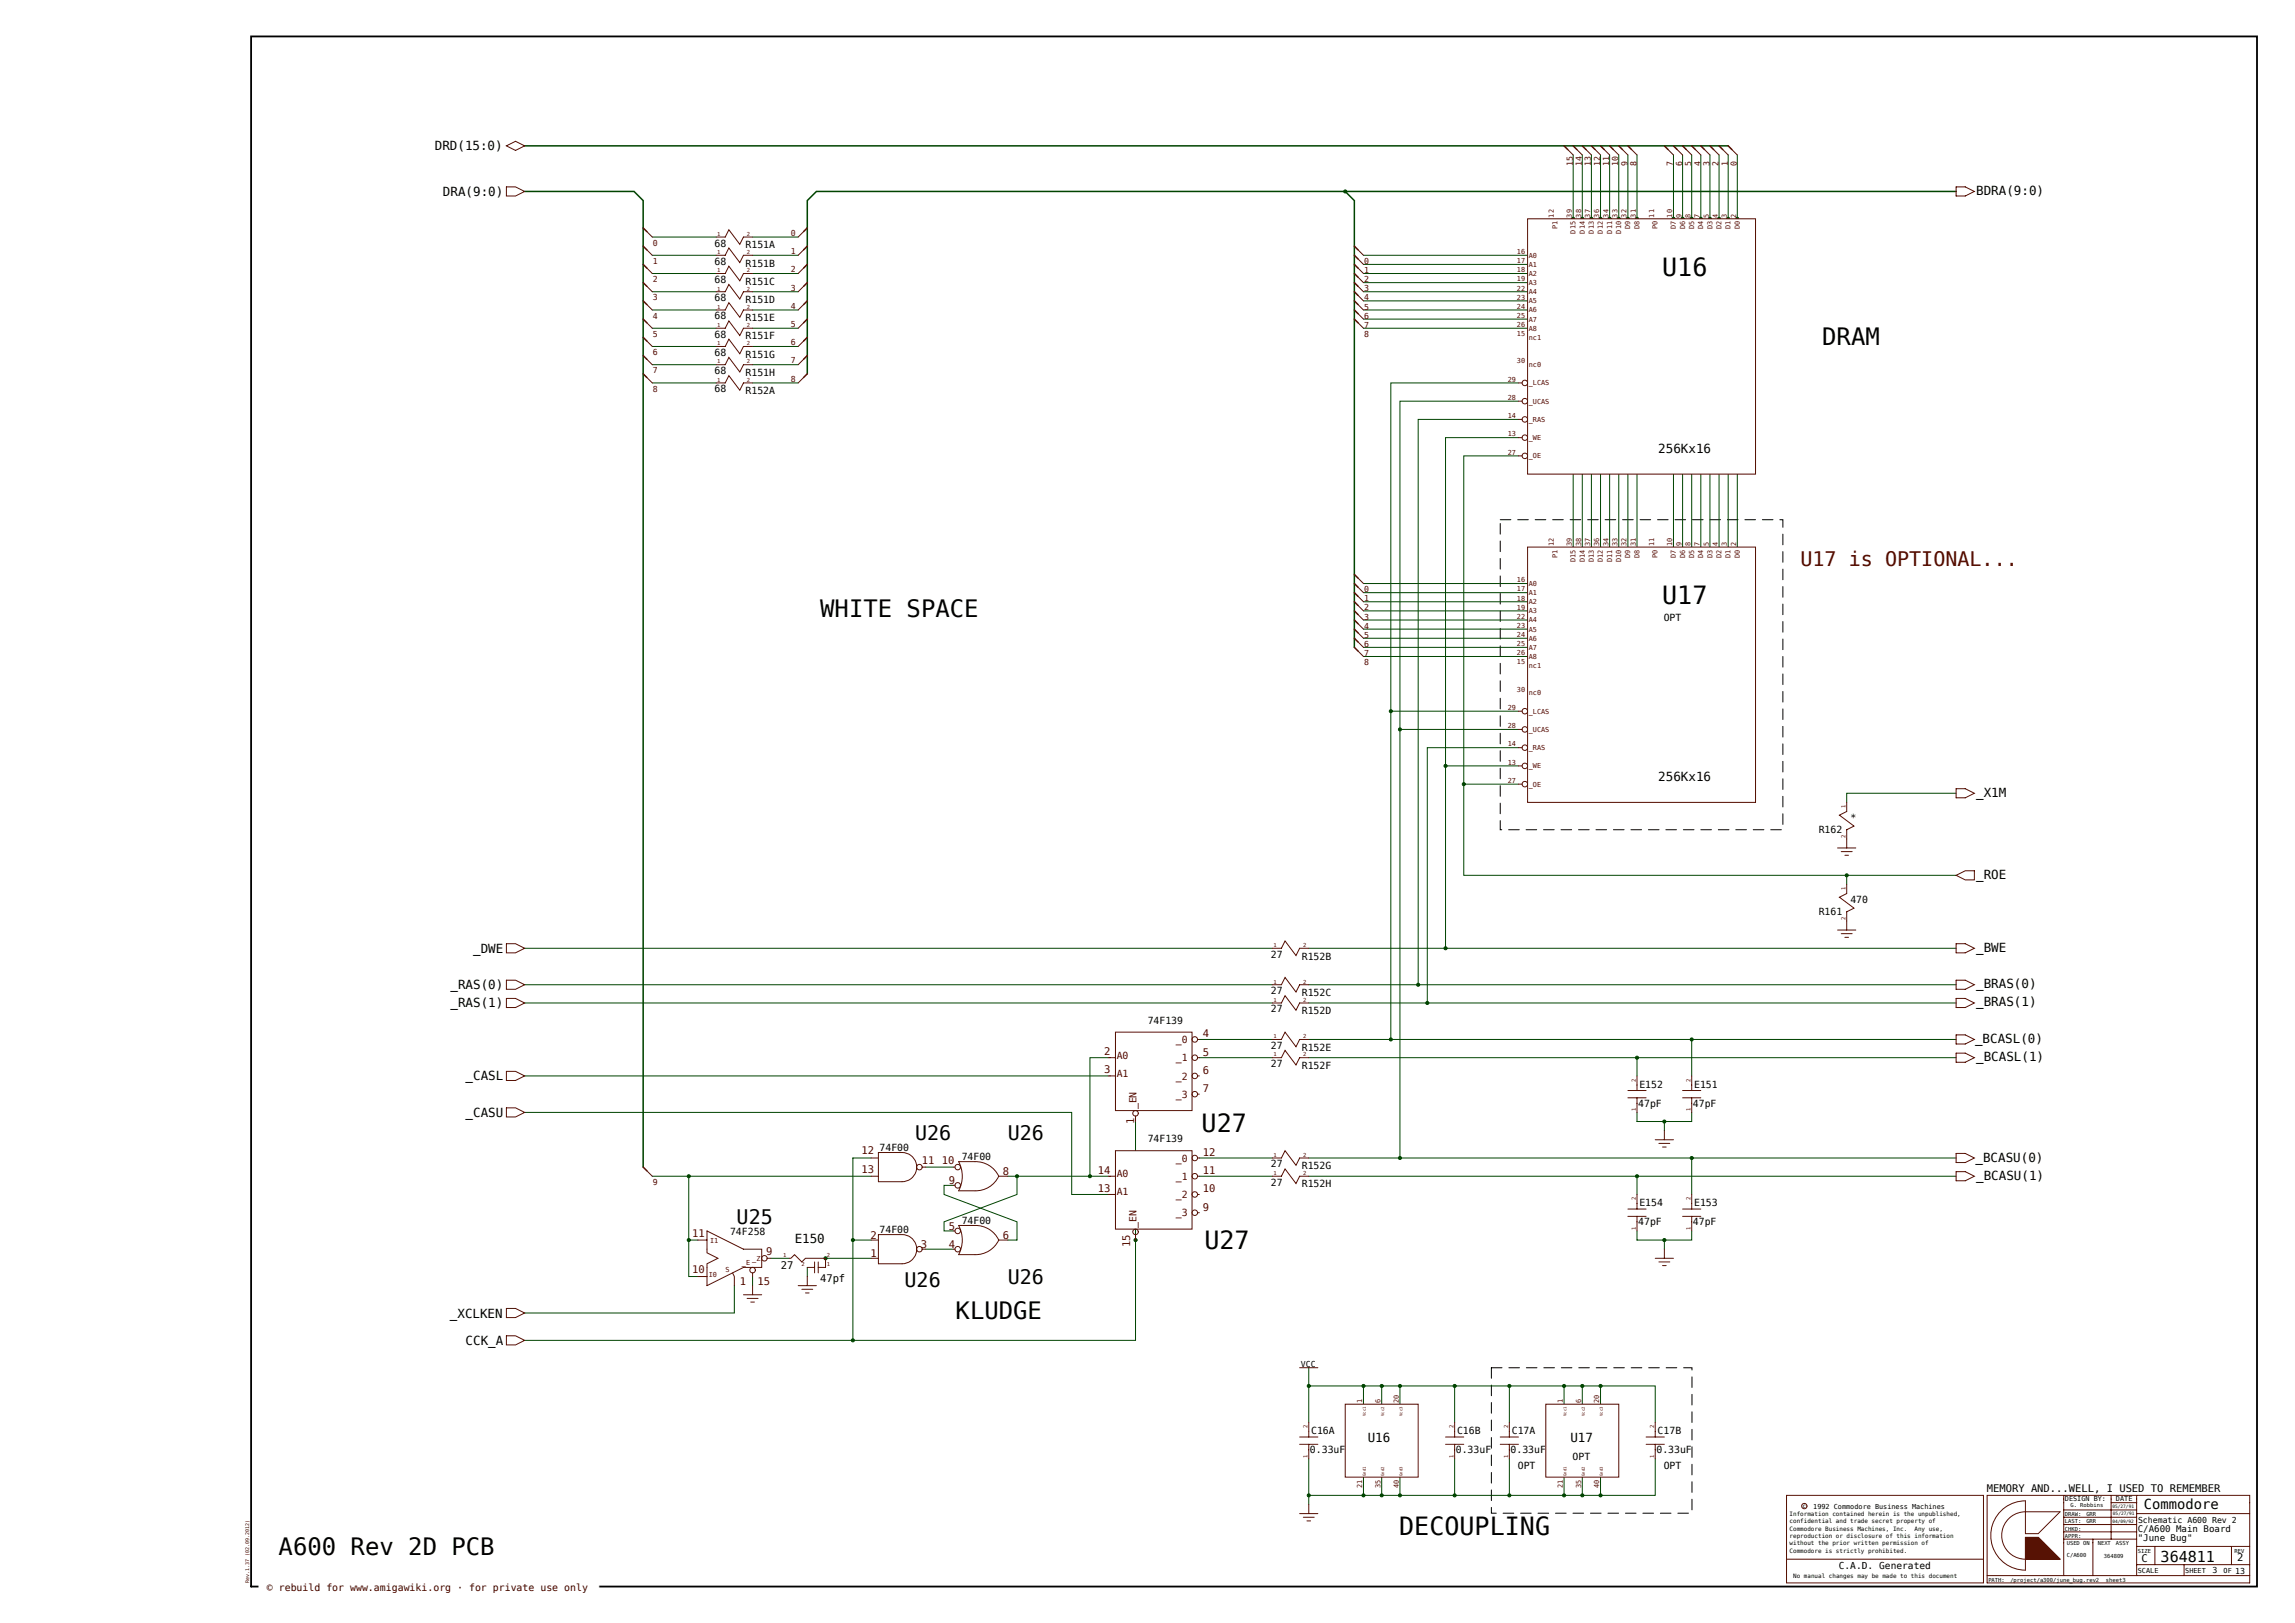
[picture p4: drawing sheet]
<svg xmlns="http://www.w3.org/2000/svg" width="420mm" height="297mm" viewBox="0 0 420 297" stroke-linecap="round" stroke-linejoin="round" font-family="sans-serif">
<defs><g id="words">
<g font-size="4.6">
<text x="304.2" y="50.5">U16</text>
<text x="304.2" y="110.5">U17</text>
<text x="219.9" y="207.2">U27</text>
<text x="220.4" y="228.5">U27</text>
<text x="256.1" y="280.9">DECOUPLING</text>
</g>
<g font-size="4.4">
<text x="333.5" y="63.1">DRAM</text>
<text x="150.1" y="112.9">WHITE SPACE</text>
<text x="174.9" y="241.4">KLUDGE</text>
<text x="51" y="284.5">A600 Rev 2D PCB</text>
</g>
<text font-size="3.7" fill="#500" x="329.5" y="103.6">U17 is OPTIONAL...</text>
<g font-size="3.7">
<text x="167.5" y="208.6">U26</text>
<text x="184.4" y="208.6">U26</text>
<text x="134.8" y="224">U25</text>
<text x="165.5" y="235.5">U26</text>
<text x="184.4" y="234.9">U26</text>
</g>
<text font-size="2.8" x="395.4" y="285.8">364811</text>
<text font-size="2.5" x="392.3" y="276.1">Commodore</text>
<g font-size="2.3">
<text x="79.6" y="27.5">DRD(15:0)</text>
<text x="81.1" y="35.8">DRA(9:0)</text>
<text x="361.7" y="35.7">BDRA(9:0)</text>
<text x="303.5" y="82.9">256Kx16</text>
<text x="303.5" y="142.9">256Kx16</text>
<text x="361.7" y="145.8">_X1M</text>
<text x="361.7" y="160.8">_ROE</text>
<text x="86.6" y="174.3">_DWE</text>
<text x="361.7" y="174.1">_BWE</text>
<text x="82.4" y="181">_RAS(0)</text>
<text x="82.4" y="184.3">_RAS(1)</text>
<text x="361.7" y="180.8">_BRAS(0)</text>
<text x="361.7" y="184.2">_BRAS(1)</text>
<text x="361.5" y="190.9">_BCASL(0)</text>
<text x="85.2" y="197.7">_CASL</text>
<text x="361.7" y="194.2">_BCASL(1)</text>
<text x="85.2" y="204.4">_CASU</text>
<text x="361.5" y="212.6">_BCASU(0)</text>
<text x="361.7" y="215.9">_BCASU(1)</text>
<text x="145.4" y="227.5">E150</text>
<text x="82.3" y="241.1">_XCLKEN</text>
<text x="85.2" y="246.1">CCK_A</text>
<text x="250.3" y="263.9">U16</text>
<text x="287.4" y="263.8">U17</text>
</g>
<g font-size="1.9" fill="#500">
<text x="220.1" y="189.9">4</text>
<text x="202.1" y="193.1">2</text>
<text x="202.1" y="196.4">3</text>
<text x="220.1" y="193.2">5</text>
<text x="220.1" y="196.5">6</text>
<text x="220.1" y="199.9">7</text>
<text x="207.6" y="205.7" transform="rotate(-90 207.6 205.7)">1</text>
<text x="157.7" y="211.2">12</text>
<text x="157.7" y="214.6">13</text>
<text x="168.7" y="213">11</text>
<text x="172.4" y="213">10</text>
<text x="183.5" y="215">8</text>
<text x="200.9" y="214.8">14</text>
<text x="220.1" y="211.5">12</text>
<text x="220.1" y="214.9">11</text>
<text x="173.7" y="216.7">9</text>
<text x="200.9" y="218.1">13</text>
<text x="220.1" y="218.2">10</text>
<text x="220.1" y="221.6">9</text>
<text x="126.7" y="226.3">11</text>
<text x="159.3" y="226.7">2</text>
<text x="173.7" y="225">5</text>
<text x="183.5" y="226.7">6</text>
<text x="126.7" y="233">10</text>
<text x="140.2" y="229.6">9</text>
<text x="159.3" y="230">1</text>
<text x="168.5" y="228.4">3</text>
<text x="173.7" y="228.4">4</text>
<text x="206.8" y="228.2" transform="rotate(-90 206.8 228.2)">15</text>
<text x="135.4" y="235.1">1</text>
<text x="138.6" y="235.2">15</text>
</g>
<g font-size="1.9">
<text x="142.9" y="232.3">27</text>
<text x="150.1" y="234.7">47pf</text>
<text x="363.6" y="273">MEMORY AND...WELL, I USED TO REMEMBER</text>
<text x="391.9" y="285.8">C</text>
<text x="409.4" y="285.7">2</text>
</g>
<g font-size="1.8">
<text x="130.8" y="45.1">68</text>
<text x="136.4" y="45.4">R151A</text>
<text x="130.8" y="48.5">68</text>
<text x="130.8" y="51.8">68</text>
<text x="136.4" y="48.8">R151B</text>
<text x="136.4" y="52.1">R151C</text>
<text x="130.8" y="55.1">68</text>
<text x="130.8" y="58.5">68</text>
<text x="136.4" y="55.4">R151D</text>
<text x="136.4" y="58.8">R151E</text>
<text x="130.8" y="61.8">68</text>
<text x="130.8" y="65.1">68</text>
<text x="136.4" y="62.1">R151F</text>
<text x="136.4" y="65.5">R151G</text>
<text x="130.8" y="68.5">68</text>
<text x="130.8" y="71.8">68</text>
<text x="136.4" y="68.8">R151H</text>
<text x="136.4" y="72.1">R152A</text>
<text x="304.5" y="113.6">OPT</text>
<text x="332.8" y="152.4">R162</text>
<text x="338.6" y="150.3">*</text>
<text x="332.8" y="167.4">R161</text>
<text x="338.6" y="165.3">470</text>
<text x="232.6" y="175.3">27</text>
<text x="238.2" y="175.6">R152B</text>
<text x="232.6" y="181.9">27</text>
<text x="232.6" y="185.3">27</text>
<text x="238.2" y="182.3">R152C</text>
<text x="238.2" y="185.6">R152D</text>
<text x="210" y="187.3">74F139</text>
<text x="232.6" y="192">27</text>
<text x="232.6" y="195.3">27</text>
<text x="238.2" y="192.3">R152E</text>
<text x="238.2" y="195.6">R152F</text>
<text x="299.8" y="202.6">47pF</text>
<text x="300" y="199.1">E152</text>
<text x="309.8" y="202.6">47pF</text>
<text x="310" y="199.1">E151</text>
<text x="210" y="209">74F139</text>
<text x="161" y="210.7">74F00</text>
<text x="176" y="212.4">74F00</text>
<text x="232.6" y="213.6">27</text>
<text x="238.2" y="214">R152G</text>
<text x="232.6" y="217">27</text>
<text x="238.2" y="217.3">R152H</text>
<text x="300" y="220.8">E154</text>
<text x="310" y="220.8">E153</text>
<text x="133.6" y="226">74F258</text>
<text x="161" y="225.7">74F00</text>
<text x="176" y="224">74F00</text>
<text x="299.8" y="224.3">47pF</text>
<text x="309.8" y="224.3">47pF</text>
<text x="240" y="262.5">C16A</text>
<text x="266.7" y="262.5">C16B</text>
<text x="276.7" y="262.5">C17A</text>
<text x="303.4" y="262.5">C17B</text>
<text x="239.7" y="266">0.33uF</text>
<text x="266.4" y="266">0.33uF</text>
<text x="276.4" y="266">0.33uF</text>
<text x="277.8" y="268.8">OPT</text>
<text x="287.8" y="267.1">OPT</text>
<text x="303.1" y="266">0.33uF</text>
<text x="304.5" y="268.8">OPT</text>
<text x="336.5" y="287.1">C.A.D. Generated</text>
</g>
<g font-size="1.8" fill="#500">
<text x="215.2" y="190.9">_0</text>
<text x="204.4" y="193.7">A0</text>
<text x="204.4" y="197.1">A1</text>
<text x="215.2" y="194.2">_1</text>
<text x="215.2" y="197.5">_2</text>
<text x="208" y="203" transform="rotate(-90 208 203)">_EN</text>
<text x="215.2" y="200.9">_3</text>
<text x="204.4" y="215.4">A0</text>
<text x="215.2" y="212.6">_0</text>
<text x="215.2" y="215.9">_1</text>
<text x="204.4" y="218.8">A1</text>
<text x="215.2" y="219.2">_2</text>
<text x="208" y="224.7" transform="rotate(-90 208 224.7)">_EN</text>
<text x="215.2" y="222.6">_3</text>
</g>
<text font-size="1.8" fill="#300" x="48.8" y="291.1">© rebuild for www.amigawiki.org · for private use only</text>
<g font-size="1.7">
<text x="391.2" y="280.4">C/A600 Main Board</text>
<text x="391.2" y="282.1">&quot;June Bug&quot;</text>
</g>
<g font-size="1.5" fill="#500">
<text x="287.8" y="30.4" transform="rotate(-90 287.8 30.4)">15</text>
<text x="289.5" y="30.4" transform="rotate(-90 289.5 30.4)">14</text>
<text x="291.2" y="30.4" transform="rotate(-90 291.2 30.4)">13</text>
<text x="292.8" y="30.4" transform="rotate(-90 292.8 30.4)">12</text>
<text x="294.5" y="30.4" transform="rotate(-90 294.5 30.4)">11</text>
<text x="296.2" y="30.4" transform="rotate(-90 296.2 30.4)">10</text>
<text x="297.8" y="30.4" transform="rotate(-90 297.8 30.4)">9</text>
<text x="299.5" y="30.4" transform="rotate(-90 299.5 30.4)">8</text>
<text x="306.2" y="30.4" transform="rotate(-90 306.2 30.4)">7</text>
<text x="307.8" y="30.4" transform="rotate(-90 307.8 30.4)">6</text>
<text x="309.5" y="30.4" transform="rotate(-90 309.5 30.4)">5</text>
<text x="311.2" y="30.4" transform="rotate(-90 311.2 30.4)">4</text>
<text x="312.8" y="30.4" transform="rotate(-90 312.8 30.4)">3</text>
<text x="314.5" y="30.4" transform="rotate(-90 314.5 30.4)">2</text>
<text x="316.2" y="30.4" transform="rotate(-90 316.2 30.4)">1</text>
<text x="317.8" y="30.4" transform="rotate(-90 317.8 30.4)">0</text>
<text x="119.5" y="45">0</text>
<text x="144.7" y="46.5">1</text>
<text x="144.7" y="43.2">0</text>
<text x="119.5" y="51.6">2</text>
<text x="119.5" y="48.3">1</text>
<text x="144.7" y="53.2">3</text>
<text x="144.7" y="49.8">2</text>
<text x="249.6" y="53.3">3</text>
<text x="249.6" y="51.6">2</text>
<text x="249.6" y="50">1</text>
<text x="249.6" y="48.3">0</text>
<text x="119.5" y="58.3">4</text>
<text x="119.5" y="55">3</text>
<text x="144.7" y="59.8">5</text>
<text x="144.7" y="56.5">4</text>
<text x="249.6" y="60">7</text>
<text x="249.6" y="58.3">6</text>
<text x="249.6" y="56.6">5</text>
<text x="249.6" y="55">4</text>
<text x="119.5" y="65">6</text>
<text x="119.5" y="61.6">5</text>
<text x="144.7" y="63.2">6</text>
<text x="249.6" y="61.6">8</text>
<text x="119.5" y="71.7">8</text>
<text x="119.5" y="68.3">7</text>
<text x="144.7" y="69.8">8</text>
<text x="144.7" y="66.5">7</text>
<text x="249.6" y="113.4">3</text>
<text x="249.6" y="111.7">2</text>
<text x="249.6" y="110">1</text>
<text x="249.6" y="108.4">0</text>
<text x="249.6" y="118.4">6</text>
<text x="249.6" y="116.7">5</text>
<text x="249.6" y="115">4</text>
<text x="249.6" y="121.7">8</text>
<text x="249.6" y="120">7</text>
<text x="119.5" y="216.8">9</text>
</g>
<g font-size="1.5">
<text x="238.1" y="250.1">VCC</text>
<text x="391.3" y="278.8">Schematic A600 Rev 2</text>
<text x="404.9" y="287.9">3</text>
<text x="409.1" y="288">13</text>
</g>
<g font-size="1.3" fill="#500">
<text x="284.3" y="39.8" transform="rotate(-90 284.3 39.8)">12</text>
<text x="285" y="42" transform="rotate(-90 285 42)">P1</text>
<text x="287.7" y="39.8" transform="rotate(-90 287.7 39.8)">39</text>
<text x="289.3" y="39.8" transform="rotate(-90 289.3 39.8)">38</text>
<text x="291" y="39.8" transform="rotate(-90 291 39.8)">37</text>
<text x="292.7" y="39.8" transform="rotate(-90 292.7 39.8)">36</text>
<text x="294.4" y="39.8" transform="rotate(-90 294.4 39.8)">34</text>
<text x="296" y="39.8" transform="rotate(-90 296 39.8)">33</text>
<text x="297.7" y="39.8" transform="rotate(-90 297.7 39.8)">32</text>
<text x="298.4" y="42" transform="rotate(-90 298.4 42)">D9</text>
<text x="299.4" y="39.8" transform="rotate(-90 299.4 39.8)">31</text>
<text x="300" y="42" transform="rotate(-90 300 42)">D8</text>
<text x="302.7" y="39.8" transform="rotate(-90 302.7 39.8)">11</text>
<text x="303.4" y="42" transform="rotate(-90 303.4 42)">P0</text>
<text x="306" y="39.8" transform="rotate(-90 306 39.8)">10</text>
<text x="306.7" y="42" transform="rotate(-90 306.7 42)">D7</text>
<text x="307.7" y="39.8" transform="rotate(-90 307.7 39.8)">9</text>
<text x="308.4" y="42" transform="rotate(-90 308.4 42)">D6</text>
<text x="309.4" y="39.8" transform="rotate(-90 309.4 39.8)">8</text>
<text x="310" y="42" transform="rotate(-90 310 42)">D5</text>
<text x="311" y="39.8" transform="rotate(-90 311 39.8)">7</text>
<text x="311.7" y="42" transform="rotate(-90 311.7 42)">D4</text>
<text x="312.7" y="39.8" transform="rotate(-90 312.7 39.8)">5</text>
<text x="313.4" y="42" transform="rotate(-90 313.4 42)">D3</text>
<text x="314.4" y="39.8" transform="rotate(-90 314.4 39.8)">4</text>
<text x="315" y="42" transform="rotate(-90 315 42)">D2</text>
<text x="316" y="39.8" transform="rotate(-90 316 39.8)">3</text>
<text x="316.7" y="42" transform="rotate(-90 316.7 42)">D1</text>
<text x="317.7" y="39.8" transform="rotate(-90 317.7 39.8)">2</text>
<text x="318.4" y="42" transform="rotate(-90 318.4 42)">D0</text>
<text x="277.6" y="46.5">16</text>
<text x="279.8" y="47.2">A0</text>
<text x="288.3" y="42.7" transform="rotate(-90 288.3 42.7)">D15</text>
<text x="290" y="42.7" transform="rotate(-90 290 42.7)">D14</text>
<text x="291.7" y="42.7" transform="rotate(-90 291.7 42.7)">D13</text>
<text x="293.4" y="42.7" transform="rotate(-90 293.4 42.7)">D12</text>
<text x="295" y="42.7" transform="rotate(-90 295 42.7)">D11</text>
<text x="296.7" y="42.7" transform="rotate(-90 296.7 42.7)">D10</text>
<text x="277.6" y="53.2">22</text>
<text x="277.6" y="51.5">19</text>
<text x="277.6" y="49.8">18</text>
<text x="277.6" y="48.2">17</text>
<text x="279.8" y="53.8">A4</text>
<text x="279.8" y="52.2">A3</text>
<text x="279.8" y="50.5">A2</text>
<text x="279.8" y="48.8">A1</text>
<text x="277.6" y="59.8">26</text>
<text x="277.6" y="58.2">25</text>
<text x="277.6" y="56.5">24</text>
<text x="277.6" y="54.8">23</text>
<text x="279.8" y="58.8">A7</text>
<text x="279.8" y="57.2">A6</text>
<text x="279.8" y="55.5">A5</text>
<text x="277.6" y="61.5">15</text>
<text x="279.8" y="62.2">nc1</text>
<text x="279.8" y="60.5">A8</text>
<text x="275.9" y="69.9">29</text>
<text x="277.6" y="66.5">30</text>
<text x="279.8" y="67.2">nc0</text>
<text x="279.8" y="70.5">_LCAS</text>
<text x="275.9" y="73.2">28</text>
<text x="275.9" y="76.5">14</text>
<text x="279.8" y="73.9">_UCAS</text>
<text x="279.8" y="77.2">_RAS</text>
<text x="275.9" y="83.2">27</text>
<text x="275.9" y="79.9">13</text>
<text x="279.8" y="83.9">_OE</text>
<text x="279.8" y="80.5">_WE</text>
<text x="284.3" y="99.9" transform="rotate(-90 284.3 99.9)">12</text>
<text x="287.7" y="99.9" transform="rotate(-90 287.7 99.9)">39</text>
<text x="289.3" y="99.9" transform="rotate(-90 289.3 99.9)">38</text>
<text x="291" y="99.9" transform="rotate(-90 291 99.9)">37</text>
<text x="292.7" y="99.9" transform="rotate(-90 292.7 99.9)">36</text>
<text x="294.4" y="99.9" transform="rotate(-90 294.4 99.9)">34</text>
<text x="296" y="99.9" transform="rotate(-90 296 99.9)">33</text>
<text x="297.7" y="99.9" transform="rotate(-90 297.7 99.9)">32</text>
<text x="299.4" y="99.9" transform="rotate(-90 299.4 99.9)">31</text>
<text x="302.7" y="99.9" transform="rotate(-90 302.7 99.9)">11</text>
<text x="306" y="99.9" transform="rotate(-90 306 99.9)">10</text>
<text x="307.7" y="99.9" transform="rotate(-90 307.7 99.9)">9</text>
<text x="309.4" y="99.9" transform="rotate(-90 309.4 99.9)">8</text>
<text x="311" y="99.9" transform="rotate(-90 311 99.9)">7</text>
<text x="312.7" y="99.9" transform="rotate(-90 312.7 99.9)">5</text>
<text x="314.4" y="99.9" transform="rotate(-90 314.4 99.9)">4</text>
<text x="316" y="99.9" transform="rotate(-90 316 99.9)">3</text>
<text x="317.7" y="99.9" transform="rotate(-90 317.7 99.9)">2</text>
<text x="277.6" y="106.6">16</text>
<text x="279.8" y="107.2">A0</text>
<text x="285" y="102.1" transform="rotate(-90 285 102.1)">P1</text>
<text x="288.3" y="102.8" transform="rotate(-90 288.3 102.8)">D15</text>
<text x="290" y="102.8" transform="rotate(-90 290 102.8)">D14</text>
<text x="291.7" y="102.8" transform="rotate(-90 291.7 102.8)">D13</text>
<text x="293.4" y="102.8" transform="rotate(-90 293.4 102.8)">D12</text>
<text x="295" y="102.8" transform="rotate(-90 295 102.8)">D11</text>
<text x="296.7" y="102.8" transform="rotate(-90 296.7 102.8)">D10</text>
<text x="298.4" y="102.1" transform="rotate(-90 298.4 102.1)">D9</text>
<text x="300" y="102.1" transform="rotate(-90 300 102.1)">D8</text>
<text x="303.4" y="102.1" transform="rotate(-90 303.4 102.1)">P0</text>
<text x="306.7" y="102.1" transform="rotate(-90 306.7 102.1)">D7</text>
<text x="308.4" y="102.1" transform="rotate(-90 308.4 102.1)">D6</text>
<text x="310" y="102.1" transform="rotate(-90 310 102.1)">D5</text>
<text x="311.7" y="102.1" transform="rotate(-90 311.7 102.1)">D4</text>
<text x="313.4" y="102.1" transform="rotate(-90 313.4 102.1)">D3</text>
<text x="315" y="102.1" transform="rotate(-90 315 102.1)">D2</text>
<text x="316.7" y="102.1" transform="rotate(-90 316.7 102.1)">D1</text>
<text x="318.4" y="102.1" transform="rotate(-90 318.4 102.1)">D0</text>
<text x="277.6" y="113.2">22</text>
<text x="277.6" y="111.6">19</text>
<text x="277.6" y="109.9">18</text>
<text x="277.6" y="108.2">17</text>
<text x="279.8" y="113.9">A4</text>
<text x="279.8" y="112.2">A3</text>
<text x="279.8" y="110.6">A2</text>
<text x="279.8" y="108.9">A1</text>
<text x="277.6" y="119.9">26</text>
<text x="277.6" y="118.2">25</text>
<text x="277.6" y="116.6">24</text>
<text x="277.6" y="114.9">23</text>
<text x="279.8" y="118.9">A7</text>
<text x="279.8" y="117.2">A6</text>
<text x="279.8" y="115.6">A5</text>
<text x="277.6" y="121.6">15</text>
<text x="279.8" y="122.2">nc1</text>
<text x="279.8" y="120.6">A8</text>
<text x="275.9" y="129.9">29</text>
<text x="277.6" y="126.6">30</text>
<text x="279.8" y="127.3">nc0</text>
<text x="279.8" y="130.6">_LCAS</text>
<text x="275.9" y="133.3">28</text>
<text x="275.9" y="136.6">14</text>
<text x="279.8" y="133.9">_UCAS</text>
<text x="279.8" y="137.3">_RAS</text>
<text x="275.9" y="143.3">27</text>
<text x="275.9" y="139.9">13</text>
<text x="279.8" y="143.9">_OE</text>
<text x="279.8" y="140.6">_WE</text>
<text x="129.9" y="227.5">I1</text>
<text x="129.7" y="233.7">I0</text>
<text x="132.7" y="232.7">S</text>
<text x="135.8" y="231.5">_E</text>
<text x="137.7" y="230.7">_Z</text>
<text x="249.3" y="256.7" transform="rotate(-90 249.3 256.7)">1</text>
<text x="252.6" y="256.7" transform="rotate(-90 252.6 256.7)">6</text>
<text x="256" y="256.7" transform="rotate(-90 256 256.7)">20</text>
<text x="286" y="256.7" transform="rotate(-90 286 256.7)">1</text>
<text x="289.3" y="256.7" transform="rotate(-90 289.3 256.7)">6</text>
<text x="292.7" y="256.7" transform="rotate(-90 292.7 256.7)">20</text>
<text x="249.3" y="272.3" transform="rotate(-90 249.3 272.3)">21</text>
<text x="252.6" y="272.3" transform="rotate(-90 252.6 272.3)">35</text>
<text x="256" y="272.3" transform="rotate(-90 256 272.3)">40</text>
<text x="286" y="272.3" transform="rotate(-90 286 272.3)">21</text>
<text x="289.3" y="272.3" transform="rotate(-90 289.3 272.3)">35</text>
<text x="292.7" y="272.3" transform="rotate(-90 292.7 272.3)">40</text>
</g>
<g font-size="1.3">
<text x="377.9" y="274.8">DESIGN BY:</text>
<text x="387.2" y="274.8">DATE</text>
<text x="331.8" y="276.1">1992 Commodore Business Machines</text>
<text x="391.2" y="287.8">SCALE</text>
<text x="399.9" y="287.8">SHEET</text>
<text x="406.9" y="287.8">OF</text>
</g>
<g font-size="1.1">
<text x="329.9" y="276">c</text>
<text x="327.5" y="277.4">Information contained herein is the unpublished,</text>
<text x="327.5" y="278.8">confidential and trade secret property of</text>
<text x="327.5" y="280.1">Commodore Business Machines, Inc.</text>
<text x="327.5" y="281.4">reproduction or disclosure of this information</text>
<text x="350.4" y="280.1">Any use,</text>
<text x="327.5" y="282.8">without the prior written permission of</text>
<text x="327.5" y="284.1">Commodore is strictly prohibited.</text>
<text x="328.2" y="288.8">No manual changes may be made to this document</text>
</g>
<g font-size="1" fill="#500">
<text x="131.3" y="43.2">1</text>
<text x="131.3" y="46.5">1</text>
<text x="136.7" y="43.2">2</text>
<text x="136.7" y="46.5">2</text>
<text x="131.3" y="49.8">1</text>
<text x="131.3" y="53.2">1</text>
<text x="136.7" y="49.8">2</text>
<text x="136.7" y="53.2">2</text>
<text x="131.3" y="56.5">1</text>
<text x="131.3" y="59.8">1</text>
<text x="136.7" y="56.5">2</text>
<text x="136.7" y="59.8">2</text>
<text x="131.3" y="63.2">1</text>
<text x="136.7" y="63.2">2</text>
<text x="131.3" y="66.5">1</text>
<text x="131.3" y="69.9">1</text>
<text x="136.7" y="66.5">2</text>
<text x="136.7" y="69.9">2</text>
<text x="337.7" y="147.9" transform="rotate(-90 337.7 147.9)">1</text>
<text x="337.7" y="153.3" transform="rotate(-90 337.7 153.3)">2</text>
<text x="337.7" y="162.9" transform="rotate(-90 337.7 162.9)">1</text>
<text x="233.1" y="173.3">1</text>
<text x="238.5" y="173.3">2</text>
<text x="337.7" y="168.3" transform="rotate(-90 337.7 168.3)">2</text>
<text x="233.1" y="180">1</text>
<text x="238.5" y="180">2</text>
<text x="233.1" y="183.3">1</text>
<text x="238.5" y="183.3">2</text>
<text x="233.1" y="190">1</text>
<text x="238.5" y="190">2</text>
<text x="233.1" y="193.3">1</text>
<text x="238.5" y="193.3">2</text>
<text x="299.4" y="197.9" transform="rotate(-90 299.4 197.9)">2</text>
<text x="309.4" y="197.9" transform="rotate(-90 309.4 197.9)">2</text>
<text x="299.4" y="203.3" transform="rotate(-90 299.4 203.3)">1</text>
<text x="309.4" y="203.3" transform="rotate(-90 309.4 203.3)">1</text>
<text x="233.1" y="211.7">1</text>
<text x="233.1" y="215">1</text>
<text x="238.5" y="211.7">2</text>
<text x="238.5" y="215">2</text>
<text x="299.4" y="219.6" transform="rotate(-90 299.4 219.6)">2</text>
<text x="309.4" y="219.6" transform="rotate(-90 309.4 219.6)">2</text>
<text x="299.4" y="225" transform="rotate(-90 299.4 225)">1</text>
<text x="309.4" y="225" transform="rotate(-90 309.4 225)">1</text>
<text x="143.4" y="230">1</text>
<text x="146.7" y="231.7">2</text>
<text x="151.3" y="230">2</text>
<text x="151.3" y="231.7">1</text>
<text x="239.3" y="261.3" transform="rotate(-90 239.3 261.3)">2</text>
<text x="266" y="261.3" transform="rotate(-90 266 261.3)">2</text>
<text x="276" y="261.3" transform="rotate(-90 276 261.3)">2</text>
<text x="302.7" y="261.3" transform="rotate(-90 302.7 261.3)">2</text>
<text x="239.3" y="266.7" transform="rotate(-90 239.3 266.7)">1</text>
<text x="266" y="266.7" transform="rotate(-90 266 266.7)">1</text>
<text x="276" y="266.7" transform="rotate(-90 276 266.7)">1</text>
<text x="302.7" y="266.7" transform="rotate(-90 302.7 266.7)">1</text>
</g>
<g font-size="1">
<text x="378.9" y="275.8">G. Robbins</text>
<text x="377.9" y="281.4">APPR:</text>
<text x="377.9" y="277.4">DRAW:</text>
<text x="377.9" y="280.1">CHKD:</text>
<text x="377.9" y="278.8">LAST:</text>
<text x="381.8" y="278.8">GRR</text>
<text x="381.8" y="277.3">GRR</text>
<text x="378.2" y="284.9">C/A600</text>
<text x="378.2" y="282.8">USED ON</text>
<text x="383.9" y="282.8">NEXT</text>
<text x="385" y="285">364809</text>
<text x="387.2" y="282.8">ASSY</text>
<text x="391.2" y="284.1">SIZE</text>
<text x="408.9" y="284.1">REV</text>
<text x="363.9" y="289.4">PATH:</text>
<text x="367.9" y="289.4">/project/a300/june_bug.rev2</text>
<text x="385.4" y="289.4">sheet3</text>
</g>
<text font-size=".9" fill="#300" x="45.6" y="289.6" transform="rotate(-90 45.6 289.6)">Rev.1.37 (02.09.2012)</text>
<g font-size=".8">
<text x="386.6" y="278.7">04/09/92</text>
<text x="386.6" y="276">05/27/91</text>
<text x="386.7" y="277.2">05/27/91</text>
</g>
<g font-size=".7" fill="#500">
<text x="250" y="259.1" transform="rotate(-90 250 259.1)">Vcc1</text>
<text x="253.3" y="259.1" transform="rotate(-90 253.3 259.1)">Vcc2</text>
<text x="256.6" y="259.1" transform="rotate(-90 256.6 259.1)">Vcc3</text>
<text x="286.7" y="259.1" transform="rotate(-90 286.7 259.1)">Vcc1</text>
<text x="290" y="259.1" transform="rotate(-90 290 259.1)">Vcc2</text>
<text x="293.4" y="259.1" transform="rotate(-90 293.4 259.1)">Vcc3</text>
<text x="250" y="270.1" transform="rotate(-90 250 270.1)">Gnd1</text>
<text x="253.3" y="270.1" transform="rotate(-90 253.3 270.1)">Gnd2</text>
<text x="256.6" y="270.1" transform="rotate(-90 256.6 270.1)">Gnd3</text>
<text x="286.7" y="270.1" transform="rotate(-90 286.7 270.1)">Gnd1</text>
<text x="290" y="270.1" transform="rotate(-90 290 270.1)">Gnd2</text>
<text x="293.4" y="270.1" transform="rotate(-90 293.4 270.1)">Gnd3</text>
</g>
</g></defs>
<path d="M46 6.7h367v283.6h-367z" fill="#fff" stroke="#fff" stroke-width=".18"/>
<g fill="#fff" stroke="#000" stroke-width=".18" stroke-dasharray="1.9 1.3">
<path d="M272.9 250.3h36.7v26.6h-36.7z"/>
<path d="M274.6 95.1h51.7v56.7h-51.7z"/>
</g>
<path d="M46 6.7h367v283.6h-367z" fill="none" stroke="#000" stroke-width=".33"/>
<g fill="none" stroke="#040" stroke-width=".18">
<path d="M287.9 28.4v71.7M289.6 28.4v71.7M291.2 28.4v71.7M292.9 28.4v71.7M294.6 28.4v71.7M296.2 28.4v71.7M297.9 28.4v71.7M299.6 28.4v71.7M306.3 28.4v71.7M307.9 28.4v71.7M309.6 28.4v71.7M311.3 28.4v71.7"/>
<path d="M312.9 28.4v71.7M314.6 28.4v71.7M316.3 28.4v71.7M317.9 28.4v71.7M119.4 56.7h11.7M119.4 53.4h11.7M119.4 50.1h11.7M119.4 46.7h11.7M119.4 43.4h11.7M137.7 56.7h8.4M137.7 53.4h8.4M137.7 50.1h8.4"/>
<path d="M137.7 46.7h8.4M137.7 43.4h8.4M249.5 56.7h30.1M249.5 53.4h30.1M249.5 50.1h30.1M249.5 58.4h30.1M249.5 55.1h30.1M249.5 46.7h30.1M249.5 51.7h30.1M249.5 48.4h30.1M119.4 70.1h11.7M119.4 66.7h11.7"/>
<path d="M119.4 63.4h11.7M119.4 60.1h11.7M137.7 70.1h8.4M137.7 66.7h8.4M137.7 63.4h8.4M137.7 60.1h8.4M249.5 60.1h30.1M277.9 76.7h-18.4v103.5M277.9 70.1h-23.4v120.1h-15M277.9 73.4h-21.7v60.1M277.9 83.4h-10v76.8h70.1M277.9 80.1h-13.4v93.4"/>
<path d="M249.5 118.5h30.1M249.5 116.8h30.1M249.5 115.1h30.1M249.5 113.5h30.1M249.5 111.8h30.1M249.5 110.1h30.1M249.5 108.5h30.1M249.5 106.8h30.1M249.5 120.1h30.1M254.5 130.1h23.4M277.9 136.8h-16.7v46.7M277.9 133.5h-21.7v78.4h101.8"/>
<path d="M264.5 140.2h13.4M267.9 143.5h10M358 145.2h-20v1.6M96 173.5h136.8M239.5 173.5h118.5M338 160.2h20M338 160.2v1.6M96 183.5h136.8M96 180.2h136.8M96 196.9h106.8M202.8 193.6h-3.3v21.6M219.5 190.2h13.3"/>
<path d="M219.5 193.6h13.3M239.5 183.5h118.5M239.5 180.2h118.5M239.5 193.6h118.5M254.5 190.2h103.5M299.6 193.6v3.3M309.6 190.2v6.7M96 203.6h100.1v15h6.7M119.4 215.2h40M126 215.2v18.4h1.7M159.4 211.9h-3.3v33.4h-60.1M169.4 213.6h5"/>
<path d="M174.4 216.9h-1.6v1.7l13.3 5v3.3h-1.7M184.4 215.2h18.4M186.1 215.2v3.4l-13.3 5v1.7h1.6M207.8 205.2v40.1h-51.7M219.5 211.9h13.3M219.5 215.2h13.3M239.5 211.9h16.7M239.5 215.2h118.5M299.6 203.6v1.6h5M299.6 215.2v3.4M309.6 203.6v1.6h-5v1.7M309.6 211.9v6.7"/>
<path d="M126 226.9h1.7M134.4 235.3v5h-38.4M137.7 233.6v1.7M141.1 230.3h3.3M147.7 231.9v1.7M156.1 226.9h3.3M159.4 230.3h-8.3v1.6M169.4 228.6h5M299.6 225.3v1.6h5M309.6 225.3v1.6h-5v1.7M239.5 250.3v3.3M249.5 257v-3.4h53.4v6.7"/>
<path d="M249.5 253.6h-10v6.7M252.9 253.6v3.4M256.2 253.6v3.4M266.2 253.6v6.7M276.2 253.6v6.7M286.2 253.6v3.4M289.6 253.6v3.4M292.9 253.6v3.4M239.5 267v8.3M249.5 270.3v3.3M252.9 270.3v3.3M256.2 270.3v3.3"/>
<path d="M266.2 267v6.6M276.2 267v6.6M286.2 270.3v3.3M289.6 270.3v3.3M292.9 270.3v3.3M302.9 267v6.6h-63.4"/>
</g>
<g fill="#040" stroke="#040" stroke-width=".18">
<circle cx="246.2" cy="35" r=".28"/>
<circle cx="186.1" cy="215.2" r=".28"/>
<circle cx="338" cy="160.2" r=".28"/>
<circle cx="286.2" cy="253.6" r=".28"/>
<circle cx="239.5" cy="273.6" r=".28"/>
<circle cx="207.8" cy="226.9" r=".28"/>
<circle cx="264.5" cy="140.2" r=".28"/>
<circle cx="199.5" cy="215.2" r=".28"/>
<circle cx="267.9" cy="143.5" r=".28"/>
<circle cx="156.1" cy="226.9" r=".28"/>
<circle cx="256.2" cy="253.6" r=".28"/>
<circle cx="126" cy="215.2" r=".28"/>
<circle cx="126" cy="226.9" r=".28"/>
<circle cx="252.9" cy="253.6" r=".28"/>
<circle cx="249.5" cy="273.6" r=".28"/>
<circle cx="249.5" cy="253.6" r=".28"/>
<circle cx="151.1" cy="230.3" r=".28"/>
<circle cx="252.9" cy="273.6" r=".28"/>
<circle cx="289.6" cy="253.6" r=".28"/>
<circle cx="292.9" cy="273.6" r=".28"/>
<circle cx="292.9" cy="253.6" r=".28"/>
<circle cx="286.2" cy="273.6" r=".28"/>
<circle cx="289.6" cy="273.6" r=".28"/>
<circle cx="256.2" cy="273.6" r=".28"/>
<circle cx="287.9" cy="40" r=".28"/>
<circle cx="266.2" cy="273.6" r=".28"/>
<circle cx="289.6" cy="40" r=".28"/>
<circle cx="291.2" cy="40" r=".28"/>
<circle cx="299.6" cy="193.6" r=".28"/>
<circle cx="292.9" cy="40" r=".28"/>
<circle cx="309.6" cy="190.2" r=".28"/>
<circle cx="299.6" cy="215.2" r=".28"/>
<circle cx="309.6" cy="211.9" r=".28"/>
<circle cx="294.6" cy="40" r=".28"/>
<circle cx="296.2" cy="40" r=".28"/>
<circle cx="304.6" cy="205.2" r=".28"/>
<circle cx="297.9" cy="40" r=".28"/>
<circle cx="299.6" cy="40" r=".28"/>
<circle cx="304.6" cy="226.9" r=".28"/>
<circle cx="312.9" cy="40" r=".28"/>
<circle cx="316.3" cy="40" r=".28"/>
<circle cx="307.9" cy="40" r=".28"/>
<circle cx="311.3" cy="40" r=".28"/>
<circle cx="314.6" cy="40" r=".28"/>
<circle cx="306.3" cy="40" r=".28"/>
<circle cx="317.9" cy="40" r=".28"/>
<circle cx="309.6" cy="40" r=".28"/>
<circle cx="256.2" cy="211.9" r=".28"/>
<circle cx="254.5" cy="190.2" r=".28"/>
<circle cx="254.5" cy="130.1" r=".28"/>
<circle cx="256.2" cy="133.5" r=".28"/>
<circle cx="259.5" cy="180.2" r=".28"/>
<circle cx="261.2" cy="183.5" r=".28"/>
<circle cx="264.5" cy="173.5" r=".28"/>
<circle cx="239.5" cy="253.6" r=".28"/>
<circle cx="266.2" cy="253.6" r=".28"/>
<circle cx="276.2" cy="253.6" r=".28"/>
<circle cx="276.2" cy="273.6" r=".28"/>
<circle cx="156.1" cy="245.3" r=".28"/>
</g>
<path d="M96 35h20l1.7 1.7v176.9M96 26.7h220.3M246.2 35l1.7 1.7v81.8M358 35h-208.6l-1.7 1.7v31.7" fill="none" stroke="#040" stroke-width=".28"/>
<g fill="none" stroke="#510" stroke-width=".18">
<path d="M131.1 43.4h1.6l.7-1.4 2 2.7 .7-1.3h1.6M92.7 179.4h1.6l1.7 .8-1.7 .8h-1.6zM358 179.4h1.7l1.6 .8-1.6 .8h-1.7zM92.7 182.7h1.6l1.7 .8-1.7 .9h-1.6zM127.7 233.6h1.7M127.7 226.9h1.7M129.4 225.3l6.7 3.3h3.3v3.3h-3.3l-6.7 3.4v-4l2-1-2-1zM134.1 232.9l.3 .7v1.7M137.7 232.9v.7M140.4 230.3h.7"/>
<circle cx="137.7" cy="232.4" r=".5"/>
<circle cx="139.9" cy="230.3" r=".5"/>
</g>
<path d="M204.1 188.9h14.1v14.3h-14.1z" fill="#fff" stroke="#510" stroke-width=".18"/>
<g fill="none" stroke="#510" stroke-width=".18">
<path d="M248.5 59.1l1 1M277.9 76.7h.7M277.9 73.4h.7M277.9 70.1h.7M277.9 83.4h.7M277.9 80.1h.7M202.8 196.9h1.3M202.8 193.6h1.3M219.2 196.9h.3M219.2 193.6h.3M219.2 190.2h.3M232.8 180.2h1.7l.7-1.3 2 2.6 .6-1.3h1.7"/>
<path d="M232.8 183.5h1.7l.7-1.3 2 2.7 .6-1.4h1.7M207.8 204.2v1M219.2 200.2h.3M358 214.4h1.7l1.6 .8-1.6 .9h-1.7z"/>
<circle cx="279.1" cy="76.7" r=".5"/>
<circle cx="279.1" cy="70.1" r=".5"/>
<circle cx="279.1" cy="73.4" r=".5"/>
<circle cx="279.1" cy="83.4" r=".5"/>
<circle cx="279.1" cy="80.1" r=".5"/>
<circle cx="218.7" cy="196.9" r=".5"/>
<circle cx="218.7" cy="193.6" r=".5"/>
<circle cx="218.7" cy="190.2" r=".5"/>
<circle cx="207.8" cy="203.7" r=".5"/>
<circle cx="218.7" cy="200.2" r=".5"/>
</g>
<path d="M247.9 58.4l.6 .7" fill="none" stroke="#510" stroke-width=".28"/>
<path d="M279.6 40h41.7v46.8h-41.7z" fill="#fff" stroke="#510" stroke-width=".18"/>
<g fill="none" stroke="#510" stroke-width=".18">
<path d="M92.7 34.2h1.6l1.7 .8-1.7 .9h-1.6zM92.7 26.7l1.6-.8 1.7 .8-1.7 .8zM277.9 136.8h.7M277.9 133.5h.7M277.9 130.1h.7M277.9 143.5h.7M277.9 140.2h.7M136.1 236.9h3.3M136.7 237.6h2M137.4 238.3h.7M137.7 235.3v1.6M92.7 244.4h1.6l1.7 .9-1.7 .8h-1.6z"/>
<circle cx="279.1" cy="136.8" r=".5"/>
<circle cx="279.1" cy="133.5" r=".5"/>
<circle cx="279.1" cy="130.1" r=".5"/>
<circle cx="279.1" cy="143.5" r=".5"/>
<circle cx="279.1" cy="140.2" r=".5"/>
</g>
<g fill="#fff" stroke="#510" stroke-width=".18">
<path d="M279.6 100.1h41.7v46.7h-41.7z"/>
<path d="M204.1 210.6h14.1v14.3h-14.1z"/>
</g>
<g fill="none" stroke="#510" stroke-width=".18">
<path d="M286.9 27.4l1 1M288.6 27.4l1 1M290.2 27.4l1 1M291.9 27.4l1 1M293.6 27.4l1 1M295.2 27.4l1 1M296.9 27.4l1 1M298.6 27.4l1 1M305.3 27.4l1 1M306.9 27.4l1 1M308.6 27.4l1 1M310.3 27.4l1 1"/>
<path d="M311.9 27.4l1 1M313.6 27.4l1 1M315.3 27.4l1 1M316.9 27.4l1 1M358 34.2h1.7l1.6 .8-1.6 .9h-1.7zM118.4 59.1l1 1M118.4 55.7l1 1M118.4 52.4l1 1M118.4 49.1l1 1M118.4 45.7l1 1M118.4 42.4l1 1M248.5 57.4l1 1"/>
<path d="M248.5 55.7l1 1M248.5 54.1l1 1M248.5 52.4l1 1M248.5 50.7l1 1M248.5 49.1l1 1M248.5 47.4l1 1M248.5 45.7l1 1M118.4 69.1l1 1M118.4 65.7l1 1M118.4 62.4l1 1M248.5 119.1l1 1M248.5 117.5l1 1"/>
<path d="M248.5 115.8l1 1M248.5 114.1l1 1M248.5 112.5l1 1M338 146.8v1.7l-1.4 .7 2.7 2-1.3 .6v1.7M92.7 172.7h1.6l1.7 .8-1.7 .9h-1.6zM358 172.7h1.7l1.6 .8-1.6 .9h-1.7zM92.7 196.1h1.6l1.7 .8-1.7 .8h-1.6zM358 182.7h1.7l1.6 .8-1.6 .9h-1.7zM358 192.7h1.7l1.6 .9-1.6 .8h-1.7zM92.7 202.7h1.6l1.7 .9-1.7 .8h-1.6zM118.4 214.2l1 1M202.8 218.6h1.3"/>
<path d="M202.8 215.2h1.3M219.2 218.6h.3M219.2 215.2h.3M219.2 211.9h.3M92.7 239.4h1.6l1.7 .9-1.7 .8h-1.6zM207.8 225.9v1M219.2 221.9h.3M237.8 264.3h3.4M237.8 263h3.4M239.5 260.3v2.7M239.5 264.3v2.7M264.5 264.3h3.4"/>
<path d="M264.5 263h3.4M266.2 260.3v2.7M266.2 264.3v2.7M274.6 264.3h3.3M274.6 263h3.3M276.2 260.3v2.7M276.2 264.3v2.7M301.3 264.3h3.3M301.3 263h3.3M302.9 260.3v2.7M302.9 264.3v2.7"/>
<circle cx="218.7" cy="211.9" r=".5"/>
<circle cx="218.7" cy="218.6" r=".5"/>
<circle cx="218.7" cy="215.2" r=".5"/>
<circle cx="207.8" cy="225.4" r=".5"/>
<circle cx="218.7" cy="221.9" r=".5"/>
</g>
<g fill="none" stroke="#510" stroke-width=".28">
<path d="M286.2 26.7l.7 .7M287.9 26.7l.7 .7M289.6 26.7l.6 .7M291.2 26.7l.7 .7M292.9 26.7l.7 .7M294.6 26.7l.6 .7M296.2 26.7l.7 .7M297.9 26.7l.7 .7M304.6 26.7l.7 .7M306.3 26.7l.6 .7M307.9 26.7l.7 .7M309.6 26.7l.7 .7"/>
<path d="M311.3 26.7l.6 .7M312.9 26.7l.7 .7M314.6 26.7l.7 .7M316.3 26.7l.6 .7M117.7 58.4l.7 .7M117.7 55.1l.7 .6M117.7 51.7l.7 .7M117.7 48.4l.7 .7M117.7 45l.7 .7M117.7 41.7l.7 .7M247.9 56.7l.6 .7M247.9 55.1l.6 .6"/>
<path d="M247.9 53.4l.6 .7M247.9 51.7l.6 .7M247.9 50.1l.6 .6M247.9 48.4l.6 .7M247.9 46.7l.6 .7M247.9 45l.6 .7M117.7 68.4l.7 .7M117.7 65.1l.7 .6M117.7 61.7l.7 .7M247.9 118.5l.6 .6M247.9 116.8l.6 .7M247.9 115.1l.6 .7"/>
<path d="M247.9 113.5l.6 .6M247.9 111.8l.6 .7M117.7 213.6l.7 .6"/>
</g>
<g fill="#fff" stroke="#510" stroke-width=".18">
<path d="M282.9 257h13.3v13.3h-13.3z"/>
<path d="M246.2 257h13.3v13.3h-13.3z"/>
</g>
<g fill="none" stroke="#510" stroke-width=".18">
<path d="M131.1 46.7h1.6l.7-1.3 2 2.6 .7-1.3h1.6M131.1 50.1h1.6l.7-1.4 2 2.7 .7-1.3h1.6M131.1 53.4h1.6l.7-1.3 2 2.6 .7-1.3h1.6M131.1 56.7h1.6l.7-1.3 2 2.7 .7-1.4h1.6M147.1 59.1l-1 1M147.1 55.7l-1 1M147.1 52.4l-1 1M147.1 49.1l-1 1M147.1 45.7l-1 1M147.1 42.4l-1 1M131.1 60.1h1.6l.7-1.4 2 2.7 .7-1.3h1.6M131.1 63.4h1.6l.7-1.3 2 2.6 .7-1.3h1.6"/>
<path d="M131.1 66.7h1.6l.7-1.3 2 2.7 .7-1.4h1.6M131.1 70.1h1.6l.7-1.4 2 2.7 .7-1.3h1.6M147.1 69.1l-1 1M147.1 65.7l-1 1M147.1 62.4l-1 1M248.5 110.8l1 1M248.5 109.1l1 1M248.5 107.5l1 1M248.5 105.8l1 1M336.3 155.2h3.3M337 155.8h2M337.6 156.5h.7"/>
<path d="M338 153.5v1.7M358 144.3h1.7l1.6 .9-1.6 .8h-1.7zM232.8 173.5h1.7l.7-1.3 2 2.7 .6-1.4h1.7M336.3 170.2h3.3M337 170.9h2M337.6 171.5h.7M338 161.8v1.7l-1.4 .7 2.7 2-1.3 .7v3.3M358 160.2l1.7-.9h1.6v1.7h-1.6zM232.8 190.2h1.7l.7-1.3 2 2.6 .6-1.3h1.7M232.8 193.6h1.7l.7-1.4 2 2.7 .6-1.3h1.7M297.9 199.6h3.4M299.6 196.9v2.7"/>
<path d="M307.9 199.6h3.4M309.6 196.9v2.7M358 189.4h1.7l1.6 .8-1.6 .8h-1.7zM159.4 215.2h1.4M159.4 211.9h1.4M160.8 210.9h4.3a2.67 2.67 0 0 1 2.7 2.7 2.67 2.67 0 0 1-2.7 2.6h-4.3zM168.8 213.6h.6M174.4 213.6h.4M174.4 216.9h.4M175.4 212.6h3a4.7 4.7 0 0 1 4.4 2.6 4.7 4.7 0 0 1-4.4 2.7h-3a5.7 5.7 0 0 0 0-5.3zM182.8 215.2h1.6M232.8 211.9h1.7l.7-1.3 2 2.6 .6-1.3h1.7"/>
<path d="M232.8 215.2h1.7l.7-1.3 2 2.7 .6-1.4h1.7M297.9 200.9h3.4M299.6 200.9v2.7M299.6 218.6v2.7M302.9 208.6h3.4M303.6 209.2h2M304.3 209.9h.6M304.6 206.9v1.7M307.9 200.9h3.4M309.6 200.9v2.7M309.6 218.6v2.7M358 211.1h1.7l1.6 .8-1.6 .8h-1.7z"/>
<path d="M144.4 230.3h.3l.7-.7 1.3 1.3 .7-.6h3.7M146.1 235.3h3.3M146.7 235.9h2M147.4 236.6h.7M147.7 231.9h1.4M147.7 233.6v1.7M149.1 230.9v2M149.7 231.9h1.4M149.7 230.9v2M159.4 226.9h1.4M159.4 230.3h1.4M160.8 225.9h4.3a2.67 2.67 0 0 1 2.7 2.7 2.67 2.67 0 0 1-2.7 2.7h-4.3z"/>
<path d="M168.8 228.6h.6M174.4 225.3h.4M174.4 228.6h.4M175.4 224.3h3a4.7 4.7 0 0 1 4.4 2.6 4.7 4.7 0 0 1-4.4 2.7h-3a5.7 5.7 0 0 0 0-5.3zM182.8 226.9h1.6M297.9 222.6h3.4M297.9 221.3h3.4M299.6 222.6v2.7M302.9 230.3h3.4M303.6 230.9h2M304.3 231.6h.6M304.6 228.6v1.7"/>
<path d="M307.9 222.6h3.4M307.9 221.3h3.4M309.6 222.6v2.7M237.8 250.3h3.4M237.8 277h3.4M238.5 277.6h2M239.2 278.3h.6M239.5 275.3v1.7M366.1 276.6a6.3 6.3 0 0 0-1.3 6.9 6.3 6.3 0 0 0 5.9 3.8v-6h2.3l4 4h-6.3a4.3 4.3 0 0 1-4.4-4.3 4.3 4.3 0 0 1 4.4-4.4h6.3l-4 4.1h-2.3v-6.1a6.3 6.3 0 0 0-4.6 2zM377.7 273.6v14.7M377.7 279h13.3M377.7 277.6h13.3"/>
<path d="M377.7 276.3h13.3M386.3 273.6v8.1M386.3 275h4.7M391 273.6v14.7M391 277h20.7M326.9 285.3v4.4h36.1v-16.1h-36.1v11.7h36.1M363.7 288.3v1.4h48v-16.1h-48v14.7h48M370.7 283h4M370.7 281.7h2.6M370.7 282h3M370.7 282.3h3.3M370.7 282.7h3.6"/>
<path d="M370.7 283.3h4.3M370.7 283.7h4.6M370.7 284h5M370.7 284.3h5.3M370.7 284.7h5.6M370.7 285h6M370.7 281.5h2.5M370.7 281.8h2.8M370.7 282.2h3.1M370.7 282.5h3.5M370.7 282.8h3.8M370.7 283.2h4.1"/>
<path d="M370.7 283.5h4.5M370.7 283.8h4.8M370.7 284.2h5.1M370.7 284.5h5.5M370.7 284.8h5.8M370.7 285.2h6.1M370.7 281.4h2.4M370.7 281.6h2.6M370.7 281.7h2.7M370.7 281.8h2.7M370.7 281.9h2.9M370.7 282.1h3.1"/>
<path d="M370.7 282.2h3.2M370.7 282.3h3.2M370.7 282.4h3.4M370.7 282.6h3.6M370.7 282.7h3.7M370.7 282.8h3.7M370.7 282.9h3.9M370.7 283.1h4.1M370.7 283.2h4.2M370.7 283.3h4.2M370.7 283.4h4.4M370.7 283.6h4.6"/>
<path d="M370.7 283.7h4.7M370.7 283.8h4.7M370.7 283.9h4.9M370.7 284.1h5.1M370.7 284.2h5.2M370.7 284.3h5.2M370.7 284.4h5.4M370.7 284.6h5.6M370.7 284.7h5.7M370.7 284.8h5.7M370.7 284.9h5.9M370.7 285.1h6.1"/>
<path d="M370.7 285.2h6.2M370.7 285.3h6.2M377.7 281.7h13.3M377.7 280.3h13.3M383 281.7v6.6M391 286.3h20.7M391 283h20.7M394.4 283v3.3M399.7 286.3v2M408.4 283v3.3"/>
<circle cx="168.3" cy="213.6" r=".5"/>
<circle cx="175.3" cy="216.9" r=".5"/>
<circle cx="175.3" cy="213.6" r=".5"/>
<circle cx="168.3" cy="228.6" r=".5"/>
<circle cx="175.3" cy="225.3" r=".5"/>
<circle cx="175.3" cy="228.6" r=".5"/>
<circle cx="330.2" cy="275.6" r=".49"/>
</g>
<g fill="none" stroke="#510" stroke-width=".28">
<path d="M147.7 58.4l-.6 .7M147.7 55.1l-.6 .6M147.7 51.7l-.6 .7M147.7 48.4l-.6 .7M147.7 45l-.6 .7M147.7 41.7l-.6 .7M147.7 68.4l-.6 .7M147.7 65.1l-.6 .6M147.7 61.7l-.6 .7M247.9 110.1l.6 .7M247.9 108.5l.6 .6M247.9 106.8l.6 .7"/>
<path d="M247.9 105.1l.6 .7"/>
</g>
<path d="M151.1 231.9v-1.6" fill="none" stroke="#510" stroke-width=".18" stroke-dasharray="1.9 1.3"/>
<path d="M47.4 289.2h62.2v2.1h-62.2z" fill="#fff" stroke="#fff" stroke-width=".18"/>
<use href="#words"/>
</svg>
